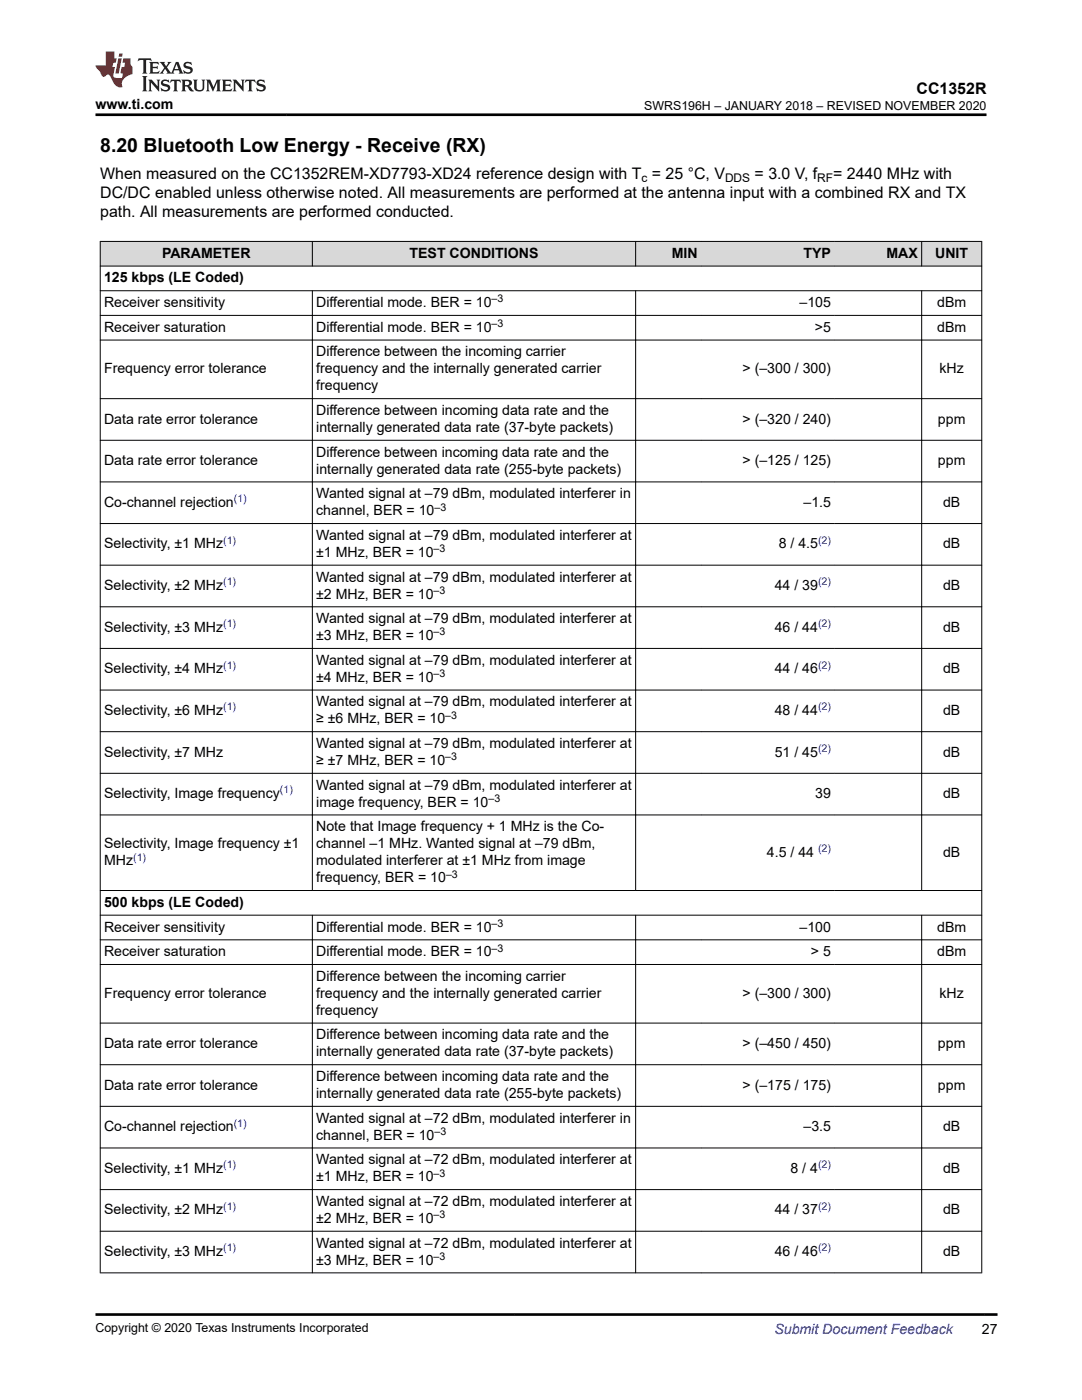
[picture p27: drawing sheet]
<svg xmlns="http://www.w3.org/2000/svg" width="216mm" height="279mm" viewBox="0 0 216 279" stroke-linecap="round" stroke-linejoin="round" font-family="sans-serif">
<defs><g id="words">
<text font-size="3.9" x="20" y="30.3">8.20 Bluetooth Low Energy - Receive (RX)</text>
<g font-size="3.2">
<text x="182.9" y="18.7">CC1352R</text>
<text x="20" y="35.7">When measured on the CC1352REM-XD7793-XD24 reference design with T = 25 °C, V</text>
<text x="150.6" y="35.7">= 3.0 V, f</text>
<text x="166.3" y="35.7">= 2440 MHz with</text>
<text x="20" y="39.5">DC/DC enabled unless otherwise noted. All measurements are performed at the antenna input with a combined RX and TX</text>
<text x="20" y="43.3">path. All measurements are performed conducted.</text>
</g>
<g font-size="2.8">
<text x="19" y="21.8">www.ti.com</text>
<text x="32.3" y="51.5">PARAMETER</text>
<text x="81.7" y="51.5">TEST CONDITIONS</text>
<text x="134" y="51.5">MIN</text>
<text x="160.3" y="51.5">TYP</text>
<text x="176.9" y="51.5">MAX</text>
<text x="186.6" y="51.5">UNIT</text>
<text x="20.8" y="56.4">125 kbps (LE Coded)</text>
<text x="20.8" y="61.3">Receiver sensitivity</text>
<text x="63.1" y="61.3">Differential mode. BER = 10</text>
<text x="159.5" y="61.3">–105</text>
<text x="187" y="61.3">dBm</text>
<text x="20.8" y="66.2">Receiver saturation</text>
<text x="63.1" y="71.1">Difference between the incoming carrier</text>
<text x="63.1" y="66.2">Differential mode. BER = 10</text>
<text x="162.6" y="66.2">&gt;5</text>
<text x="187" y="66.2">dBm</text>
<text x="20.8" y="74.5">Frequency error tolerance</text>
<text x="63.1" y="74.5">frequency and the internally generated carrier</text>
<text x="63.1" y="77.9">frequency</text>
<text x="148.2" y="74.5">&gt; (–300 / 300)</text>
<text x="187.5" y="74.5">kHz</text>
<text x="63.1" y="82.8">Difference between incoming data rate and the</text>
<text x="20.8" y="84.5">Data rate error tolerance</text>
<text x="63.1" y="86.2">internally generated data rate (37-byte packets)</text>
<text x="148.2" y="84.5">&gt; (–320 / 240)</text>
<text x="187.2" y="84.5">ppm</text>
<text x="20.8" y="92.8">Data rate error tolerance</text>
<text x="63.1" y="91.1">Difference between incoming data rate and the</text>
<text x="63.1" y="94.5">internally generated data rate (255-byte packets)</text>
<text x="148.2" y="92.8">&gt; (–125 / 125)</text>
<text x="187.2" y="92.8">ppm</text>
<text x="20.8" y="101.1">Co-channel rejection</text>
<text x="63.1" y="99.4">Wanted signal at –79 dBm, modulated interferer in</text>
<text x="160.3" y="101.1">–1.5</text>
<text x="188.2" y="101.1">dB</text>
<text x="63.1" y="102.8">channel, BER = 10</text>
<text x="63.1" y="107.8">Wanted signal at –79 dBm, modulated interferer at</text>
<text x="20.8" y="109.5">Selectivity, ±1 MHz</text>
<text x="63.1" y="111.1">±1 MHz, BER = 10</text>
<text x="155.4" y="109.5">8 / 4.5</text>
<text x="188.2" y="109.5">dB</text>
<text x="20.8" y="117.8">Selectivity, ±2 MHz</text>
<text x="63.1" y="116.1">Wanted signal at –79 dBm, modulated interferer at</text>
<text x="63.1" y="119.5">±2 MHz, BER = 10</text>
<text x="154.6" y="117.8">44 / 39</text>
<text x="188.2" y="117.8">dB</text>
<text x="63.1" y="124.4">Wanted signal at –79 dBm, modulated interferer at</text>
<text x="20.8" y="126.1">Selectivity, ±3 MHz</text>
<text x="63.1" y="127.8">±3 MHz, BER = 10</text>
<text x="154.6" y="126.1">46 / 44</text>
<text x="188.2" y="126.1">dB</text>
<text x="20.8" y="134.4">Selectivity, ±4 MHz</text>
<text x="63.1" y="132.7">Wanted signal at –79 dBm, modulated interferer at</text>
<text x="63.1" y="136.1">±4 MHz, BER = 10</text>
<text x="154.6" y="134.4">44 / 46</text>
<text x="188.2" y="134.4">dB</text>
<text x="20.8" y="142.7">Selectivity, ±6 MHz</text>
<text x="63.1" y="141">Wanted signal at –79 dBm, modulated interferer at</text>
<text x="154.6" y="142.7">48 / 44</text>
<text x="188.2" y="142.7">dB</text>
<text x="63.1" y="144.4">≥ ±6 MHz, BER = 10</text>
<text x="63.1" y="149.3">Wanted signal at –79 dBm, modulated interferer at</text>
<text x="20.8" y="151">Selectivity, ±7 MHz</text>
<text x="63.1" y="152.7">≥ ±7 MHz, BER = 10</text>
<text x="154.6" y="151">51 / 45</text>
<text x="188.2" y="151">dB</text>
<text x="20.8" y="159.3">Selectivity, Image frequency</text>
<text x="63.1" y="157.6">Wanted signal at –79 dBm, modulated interferer at</text>
<text x="63.1" y="161">image frequency, BER = 10</text>
<text x="162.7" y="159.3">39</text>
<text x="188.2" y="159.3">dB</text>
<text x="63.1" y="165.9">Note that Image frequency + 1 MHz is the Co-</text>
<text x="20.8" y="169.3">Selectivity, Image frequency ±1</text>
<text x="20.8" y="172.7">MHz</text>
<text x="63.1" y="169.3">channel –1 MHz. Wanted signal at –79 dBm,</text>
<text x="63.1" y="172.7">modulated interferer at ±1 MHz from image</text>
<text x="153" y="171">4.5 / 44</text>
<text x="188.2" y="171">dB</text>
<text x="63.1" y="176.1">frequency, BER = 10</text>
<text x="20.8" y="181">500 kbps (LE Coded)</text>
<text x="20.8" y="185.9">Receiver sensitivity</text>
<text x="63.1" y="185.9">Differential mode. BER = 10</text>
<text x="159.5" y="185.9">–100</text>
<text x="187" y="185.9">dBm</text>
<text x="20.8" y="190.8">Receiver saturation</text>
<text x="63.1" y="190.8">Differential mode. BER = 10</text>
<text x="161.8" y="190.8">&gt; 5</text>
<text x="187" y="190.8">dBm</text>
<text x="63.1" y="195.8">Difference between the incoming carrier</text>
<text x="20.8" y="199.1">Frequency error tolerance</text>
<text x="63.1" y="199.1">frequency and the internally generated carrier</text>
<text x="63.1" y="202.5">frequency</text>
<text x="148.2" y="199.1">&gt; (–300 / 300)</text>
<text x="187.5" y="199.1">kHz</text>
<text x="20.8" y="209.1">Data rate error tolerance</text>
<text x="63.1" y="207.5">Difference between incoming data rate and the</text>
<text x="148.2" y="209.1">&gt; (–450 / 450)</text>
<text x="187.2" y="209.1">ppm</text>
<text x="63.1" y="210.8">internally generated data rate (37-byte packets)</text>
<text x="63.1" y="215.8">Difference between incoming data rate and the</text>
<text x="20.8" y="217.5">Data rate error tolerance</text>
<text x="63.1" y="219.1">internally generated data rate (255-byte packets)</text>
<text x="148.2" y="217.5">&gt; (–175 / 175)</text>
<text x="187.2" y="217.5">ppm</text>
<text x="20.8" y="225.8">Co-channel rejection</text>
<text x="63.1" y="224.1">Wanted signal at –72 dBm, modulated interferer in</text>
<text x="63.1" y="227.5">channel, BER = 10</text>
<text x="160.3" y="225.8">–3.5</text>
<text x="188.2" y="225.8">dB</text>
<text x="63.1" y="232.4">Wanted signal at –72 dBm, modulated interferer at</text>
<text x="20.8" y="234.1">Selectivity, ±1 MHz</text>
<text x="63.1" y="235.8">±1 MHz, BER = 10</text>
<text x="157.7" y="234.1">8 / 4</text>
<text x="188.2" y="234.1">dB</text>
<text x="20.8" y="242.4">Selectivity, ±2 MHz</text>
<text x="63.1" y="240.7">Wanted signal at –72 dBm, modulated interferer at</text>
<text x="63.1" y="244.1">±2 MHz, BER = 10</text>
<text x="154.6" y="242.4">44 / 37</text>
<text x="188.2" y="242.4">dB</text>
<text x="20.8" y="250.7">Selectivity, ±3 MHz</text>
<text x="63.1" y="249">Wanted signal at –72 dBm, modulated interferer at</text>
<text x="154.6" y="250.7">46 / 46</text>
<text x="188.2" y="250.7">dB</text>
<text x="63.1" y="252.4">±3 MHz, BER = 10</text>
<text x="195.9" y="266.1">27</text>
</g>
<text font-size="2.8" fill="#00f" x="154.5" y="266.2">Submit Document Feedback</text>
<g font-size="2.5">
<text x="128.5" y="21.9">SWRS196H – JANUARY 2018 – REVISED NOVEMBER 2020</text>
<text x="19" y="265.9">Copyright © 2020 Texas Instruments Incorporated</text>
</g>
<g font-size="2.4">
<text x="128" y="36.3">c</text>
<text x="144.7" y="36.3">DDS</text>
<text x="163.1" y="36.3">RF</text>
</g>
<g font-size="2.1">
<text x="98.1" y="65.3">–3</text>
<text x="98.1" y="60.4">–3</text>
<text x="86.7" y="101.9">–3</text>
<text x="86.5" y="110.2">–3</text>
<text x="86.5" y="118.5">–3</text>
<text x="86.5" y="126.8">–3</text>
<text x="86.5" y="135.1">–3</text>
<text x="88.9" y="143.4">–3</text>
<text x="88.9" y="151.7">–3</text>
<text x="97.5" y="160.1">–3</text>
<text x="89" y="175.1">–3</text>
<text x="98.1" y="185">–3</text>
<text x="98.1" y="189.9">–3</text>
<text x="86.7" y="226.5">–3</text>
<text x="86.5" y="234.8">–3</text>
<text x="86.5" y="243.1">–3</text>
<text x="86.5" y="251.4">–3</text>
</g>
<g font-size="2.1" fill="#00f">
<text x="46.7" y="100.2">(1)</text>
<text x="44.5" y="108.5">(1)</text>
<text x="163.2" y="108.5">(2)</text>
<text x="44.5" y="116.8">(1)</text>
<text x="163.2" y="116.8">(2)</text>
<text x="44.5" y="125.1">(1)</text>
<text x="163.2" y="125.1">(2)</text>
<text x="44.5" y="133.4">(1)</text>
<text x="163.2" y="133.4">(2)</text>
<text x="44.5" y="141.7">(1)</text>
<text x="163.2" y="141.7">(2)</text>
<text x="163.2" y="150">(2)</text>
<text x="55.9" y="158.4">(1)</text>
<text x="26.6" y="171.7">(1)</text>
<text x="163.2" y="170.1">(2)</text>
<text x="46.7" y="224.8">(1)</text>
<text x="44.5" y="233.1">(1)</text>
<text x="163.2" y="233.1">(2)</text>
<text x="44.5" y="241.4">(1)</text>
<text x="163.2" y="241.4">(2)</text>
<text x="44.5" y="249.7">(1)</text>
<text x="163.2" y="249.7">(2)</text>
</g>
</g></defs>
<g fill="#d8d8d8">
<path d="M20 48.2h175.9v4.9h-175.9z" fill-rule="evenodd"/>
<path d="M20.1 48.2h42.2v4.8h-42.2z" fill-rule="evenodd"/>
<path d="M62.4 48.2h64.4v4.8h-64.4z" fill-rule="evenodd"/>
<path d="M126.9 48.2h13v4.8h-13z" fill-rule="evenodd"/>
<path d="M139.9 48.2h26.6v4.8h-26.6z" fill-rule="evenodd"/>
<path d="M166.5 48.2h17.3v4.8h-17.3z" fill-rule="evenodd"/>
<path d="M184 48.2h11.8v4.8h-11.8z" fill-rule="evenodd"/>
</g>
<g fill="none" stroke="#000" stroke-width=".2">
<path d="M19.9 48.2h176.1M19.9 53.1h176.1M19.9 58h176.1M20 48.1v206M62.3 48.1v5.1M62.3 58v119.8M126.8 48.1v5.1M126.8 58v119.8M183.9 48.1v5.1M183.9 58v119.8M195.9 48.1v206M19.9 62.9h176.1"/>
<path d="M19.9 67.9h176.1M19.9 79.6h176.1M19.9 87.9h176.1M19.9 96.2h176.1M19.9 104.5h176.1M19.9 112.8h176.1M19.9 121.1h176.1M19.9 129.4h176.1M19.9 137.7h176.1M19.9 146h176.1M19.9 154.3h176.1M19.9 162.6h176.1"/>
<path d="M19.9 177.7h176.1M19.9 182.6h176.1M19.9 187.6h176.1M19.9 192.5h176.1M62.3 182.6v71.5M126.8 182.6v71.5M183.9 182.6v71.5M19.9 204.2h176.1M19.9 212.5h176.1M19.9 220.8h176.1M19.9 229.1h176.1M19.9 237.4h176.1"/>
<path d="M19.9 245.7h176.1M19.9 254h176.1"/>
</g>
<path d="M27.7 11.6l-.2 .6 .5-.2h.6v.1v2.2l-.2 .4h1l-.2-.4v-2.2v-.1h.5l.5 .2-.1-.6zM29.8 12.4l.2 .3v1.6l-.2 .4h1.9l.1-.6a1.08 1.08 0 0 1-1.3 .2v-.7h.6l.4 .2v-.7l-.4 .2h-.6v-.5l.2-.2a1 1 0 0 1 1 .3l-.1-.5zM31.8 12.4l1 1.1-1 1.2h.9l-.2-.2 .4-.8 .5 .8-.2 .2h1.6l-.2-.2 .1-.5h1l.1 .5-.1 .2h.9l-.2-.4-.8-1.9h-.5l-1 2.1-.8-1.1 .9-1h-.8l.2 .2-.5 .6-.3-.6 .1-.2zM35.2 12.8l.4 1h-.8zM36.8 12.5a.65 .65 0 0 0-.2 .7 .65 .65 0 0 0 .6 .5l.7 .1 .1 .3a.79 .79 0 0 1-.7 .4 .79 .79 0 0 1-.7-.5l.1 .7 .2-.1a.93 .93 0 0 0 1.1 0 .93 .93 0 0 0 .4-.9 1.46 1.46 0 0 0-1.2-.6l-.1-.3a1.09 1.09 0 0 1 1.2 .2l-.2-.6-.1 .1-.6-.2zM28.4 15.2l.2 .4v2.2l-.2 .4h1l-.2-.4v-2.2l.2-.4zM29.6 15.9l.2 .4v1.5l-.2 .4h.8l-.3-.4v-1.3l1.7 1.8v-2l.2-.4h-.8l.2 .2 .1 1.1-1.2-1.3zM32.3 16a.65 .65 0 0 0-.2 .8 .65 .65 0 0 0 .7 .4l.6 .2 .1 .2a.79 .79 0 0 1-.7 .4 .79 .79 0 0 1-.7-.5l.1 .7 .2-.1a.93 .93 0 0 0 1.1 .1 .93 .93 0 0 0 .4-1 1.46 1.46 0 0 0-1.2-.5l-.1-.4a1.09 1.09 0 0 1 1.2 .2l-.2-.6-.1 .1-.6-.1zM34.1 15.9l-.1 .6a.63 .63 0 0 1 .7-.3l.1 1.6-.3 .4h1l-.2-.4v-1.6a.66 .66 0 0 1 .8 .3l-.1-.6zM36.2 15.9l.2 .4v1.5l-.2 .4h.9l-.2-.2v-.7h.5l.1 .2a.79 .79 0 0 0 1.2 .6l-1-.9a.61 .61 0 0 0 .6-.6 .61 .61 0 0 0-.5-.7zM36.9 16.2h.2a.47 .47 0 0 1 .5 .1 .47 .47 0 0 1 .1 .5l-.2 .1-.6 .1zM38.5 15.9l.2 .2a2.27 2.27 0 0 0 .4 2 1.04 1.04 0 0 0 1.7-.7v-1.3l.2-.2h-.8l.2 .4v1.1a.6 .6 0 0 1-.6 .6 .6 .6 0 0 1-.6-.6v-1.1l.3-.4zM41.1 15.9l.2 .4v1.5l-.2 .4h.7l-.2-.4v-1.4l.9 1.9 .8-1.9v1.4l-.2 .4h1l-.3-.4v-1.5l.3-.4h-.8l-.7 1.5-.7-1.5zM44.3 15.9l.2 .4v1.5l-.2 .4h1.9l.1-.6a1.09 1.09 0 0 1-1.3 .2v-.7h.6l.4 .2v-.6l-.4 .2h-.6v-.6l.2-.1a1.01 1.01 0 0 1 1 .3l-.1-.6zM46.4 15.9l.3 .4v1.5l-.3 .4h.8l-.2-.4v-1.3l1.6 1.8v-2l.2-.4h-.7l.2 .2v1.1l-1.2-1.3zM49 15.9l-.1 .6a.63 .63 0 0 1 .8-.3v1.6l-.3 .4h1l-.2-.4v-1.6a.66 .66 0 0 1 .8 .3l-.1-.6zM51.4 16a.65 .65 0 0 0-.2 .8 .65 .65 0 0 0 .6 .4l.6 .2 .2 .2a.79 .79 0 0 1-.8 .4 .79 .79 0 0 1-.6-.5l.1 .7 .2-.1a.93 .93 0 0 0 1 .1 .93 .93 0 0 0 .5-1 1.46 1.46 0 0 0-1.3-.5l-.1-.4a1.09 1.09 0 0 1 1.3 .2l-.2-.6-.2 .1-.5-.1z" fill="#231f20"/>
<path d="M21.1 10.3v2.7h-2.1l.1 .4 .9 1a.95 .95 0 0 0 .9 .9 .59 .59 0 0 1 .6-.4 .59 .59 0 0 1 .5 .3l.4 .8a1.59 1.59 0 0 0 2.1 1.4 1.61 1.61 0 0 1 1-2.3l1-.3-.1-1.5a1.59 1.59 0 0 1-.4-1.7h-1.4l-.2 .9h.5l-.1 .9h-.5l-.2 .9v.3l.4 .1-.2 .9h-.6a.73 .73 0 0 1-1.1-.7l.3-1.5h-.5l.2-.9h.5l.2-.9h-.5v-1.3zM23.6 11.6l-.6 3.1h.7l.6-3.1zM23.8 10.7l-.1 .6h.7l.1-.6z" fill="#ed1c24"/>
<path d="M19 22.9h177.8M19 262.3h180" fill="none" stroke="#000" stroke-width=".53"/>
<use href="#words"/>
</svg>
